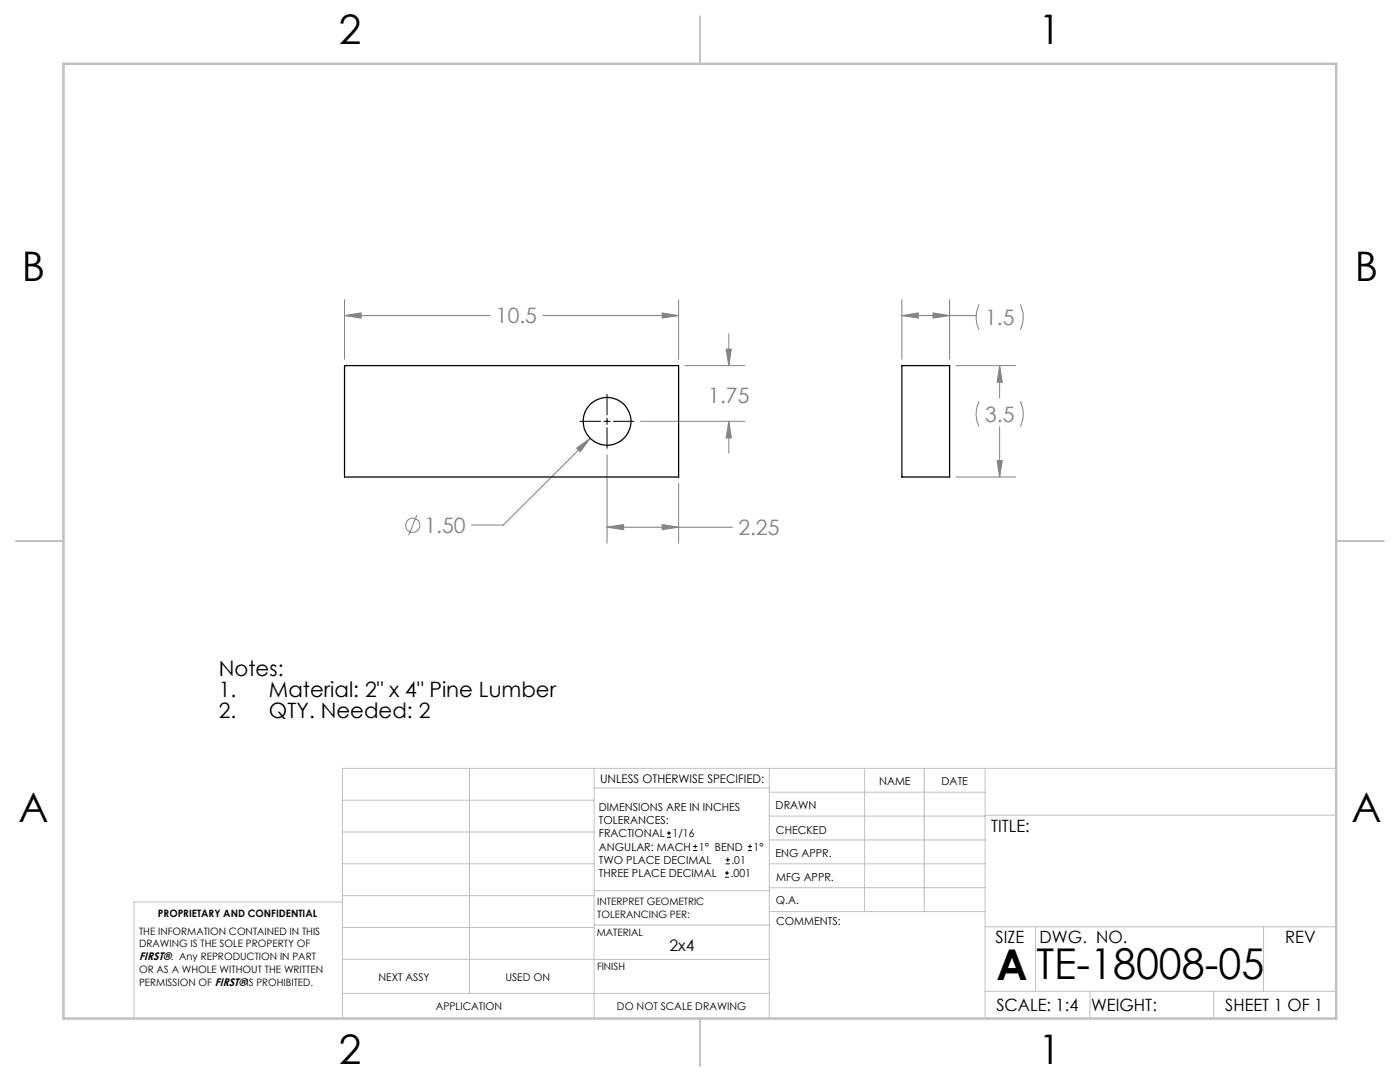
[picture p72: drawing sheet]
<svg xmlns="http://www.w3.org/2000/svg" width="279mm" height="216mm" viewBox="0 0 279 216" stroke-linecap="round" stroke-linejoin="round" font-family="sans-serif">
<defs><g id="words">
<g font-size="8.5">
<text x="198.9" y="195.5">A</text>
<text x="206.9" y="195.4">TE-18008-05</text>
</g>
<g font-size="8.1">
<text x="67.6" y="8.9">2</text>
<text x="207.3" y="8.9">1</text>
<text x="4.4" y="56.2">B</text>
<text x="270.4" y="56.2">B</text>
<text x="3.7" y="164.1">A</text>
<text x="269.7" y="164.1">A</text>
<text x="67.6" y="212.4">2</text>
<text x="207.3" y="212.4">1</text>
</g>
<g font-size="4.2" fill="#808080">
<text x="99" y="64.5">10.5</text>
<text x="196.6" y="64.9">1.5</text>
<text x="141.4" y="80.3">1.75</text>
<text x="196.6" y="84.2">3.5</text>
<text x="84.7" y="106.4">1.50</text>
<text x="147.4" y="106.8">2.25</text>
</g>
<g font-size="4.2">
<text x="43.7" y="134.9">Notes:</text>
<text x="43.7" y="139.1">1.</text>
<text x="43.7" y="143.3">2.</text>
<text x="53.7" y="139.1">Material: 2&quot; x 4&quot; Pine Lumber</text>
<text x="53.7" y="143.3">QTY. Needed: 2</text>
</g>
<g font-size="3.4">
<text x="197.8" y="166">TITLE:</text>
<text x="198.7" y="188.1">SIZE</text>
<text x="207.5" y="188.1">DWG. NO.</text>
<text x="256.5" y="188.2">REV</text>
<text x="198.8" y="201.7">SCALE: 1:4</text>
<text x="217.7" y="201.8">WEIGHT:</text>
<text x="244.5" y="201.7">SHEET 1 OF 1</text>
</g>
<text font-size="3.2" x="133.6" y="189.8">2x4</text>
<text font-size="2.4" x="119.8" y="156.2">UNLESS OTHERWISE SPECIFIED:</text>
<g font-size="2.2">
<text x="119.5" y="161.8">DIMENSIONS ARE IN INCHES</text>
<text x="154.8" y="161.4">DRAWN</text>
<text x="175.4" y="156.6">NAME</text>
<text x="187.9" y="156.7">DATE</text>
<text x="119.5" y="164.4">TOLERANCES:</text>
<text x="119.5" y="167.1">FRACTIONAL</text>
<text x="134.2" y="167.1">1/16</text>
<text x="154.9" y="166.3">CHECKED</text>
<text x="119.5" y="172.4">TWO PLACE DECIMAL</text>
<text x="119.5" y="169.7">ANGULAR: MACH</text>
<text x="139.5" y="169.7">1° BEND</text>
<text x="146" y="172.4">.01</text>
<text x="150.4" y="169.7">1°</text>
<text x="154.8" y="171">ENG APPR.</text>
<text x="119.5" y="175">THREE PLACE DECIMAL</text>
<text x="145.8" y="175">.001</text>
<text x="154.9" y="175.7">MFG APPR.</text>
<text x="154.9" y="180.4">Q.A.</text>
<text x="154.9" y="184.6">COMMENTS:</text>
<text x="27.8" y="191.6">FIRST®. Any REPRODUCTION IN PART</text>
</g>
<g font-size="2.1">
<text x="75.5" y="195.7">NEXT ASSY</text>
<text x="100.9" y="195.7">USED ON</text>
<text x="86.9" y="201.5">APPLICATION</text>
<text x="123.1" y="201.6">DO NOT SCALE DRAWING</text>
</g>
<g font-size="2">
<text x="31.5" y="182.9">PROPRIETARY AND CONFIDENTIAL</text>
<text x="119.2" y="180.6">INTERPRET GEOMETRIC</text>
<text x="119.2" y="183.1">TOLERANCING PER:</text>
<text x="27.8" y="186.5">THE INFORMATION CONTAINED IN THIS</text>
<text x="27.8" y="189">DRAWING IS THE SOLE PROPERTY OF</text>
<text x="119.1" y="186.7">MATERIAL</text>
<text x="27.8" y="194.1">OR AS A WHOLE WITHOUT THE WRITTEN</text>
<text x="27.8" y="196.7">PERMISSION OF FIRST®IS PROHIBITED.</text>
<text x="119.1" y="193.5">FINISH</text>
</g>
</g></defs>
<g fill="none" stroke="#c0c0c0" stroke-width=".2">
<path d="M68.3 159.7h50.3M93.7 153.3v44.9M118.6 153.3v49.9M118.6 157.2h34.9M153.5 153.3v49.9M153.5 158.1h43.1M172.5 153.3v28.6M184.4 153.3v28.6M196.6 153.3v49.9M266.7 153.3h-198.4v49.9M68.3 178.7h50.3M68.3 172.4h50.3"/>
<path d="M68.3 166h50.3M68.3 180h-41.6v23.2M118.6 177.7h35M153.5 167.6h43.1M153.5 162.8h43.1M153.5 172.4h43.1M153.5 177.1h43.1M196.6 162.7h70.1M68.3 198.2h85.2M68.3 191.4l85.2 .1M68.3 185.1h50.3M118.6 184.6h35"/>
<path d="M153.6 181.9h43M196.6 197.8h70.1M196.6 184.9h70.1M206.7 184.9v12.9M217.5 197.8v5.4M242.2 197.8v5.4M252.2 184.9v12.9"/>
</g>
<path d="M139.7 3.2v9.5M3.1 107.9h9.6M266.7 107.9h9.5M139.7 203.2v9.6" fill="none" stroke="#c0c0c0" stroke-width=".25"/>
<path d="M12.7 12.7h254v190.5h-254z" fill="none" stroke="#c0c0c0" stroke-width=".5"/>
<g fill="none" stroke="#808080" stroke-width=".2">
<path d="M68.8 59.8v11.9M135.4 59.8v11.9M180 59.8v11.9M189.5 59.8v11.9M68.8 63l3.3-.6v1.1zM68.8 63h29M108.3 63h27.1M132.2 62.4l3.2 .6-3.2 .5zM136.7 73h11.9M144.9 69.7h1l-.4 3.3zM145.5 66.6v6.4M180 63l3.3-.6v1.1z"/>
<path d="M180 63h14.8M186.2 62.4l3.3 .6-3.3 .5zM190.8 73h11.9M195.4 60.7a5.6 5.6 0 0 0 0 5.1M199.5 73l.5 3.3h-1zM199.5 73v6.4M203.6 60.7a5.9 5.9 0 0 1 0 5.1M115.1 89.4l2.7-1.9-2 2.6zM117.8 87.5l-17.4 17.3h-6.3M121.1 90.7v17.7M127.8 84.1h20.8M135.4 96.4v12"/>
<path d="M145.5 84.1l.4 3.3h-1zM145.5 84.1v6.3M190.8 95.2h11.9M195.4 80.1a5.6 5.6 0 0 0 0 5M199 91.9h1l-.5 3.3zM199.5 85.1v10.1M203.6 80.1a5.9 5.9 0 0 1 0 5M83.2 102.8l-1.6 4M121.1 105.2l3.4-.5v1zM121.1 105.2h25.1M132.2 104.7l3.2 .5-3.2 .5z"/>
<circle cx="82.4" cy="104.8" r="1.41"/>
</g>
<path d="M121.1 78.7v4.1M115.7 84.1h4.2M120.5 84.1h1.3M121.1 83.4v1.3M121.1 85.3v4.2M122.4 84.1h4.1" fill="none" stroke="#000" stroke-width=".2"/>
<path d="M132.2 62.4l3.2 .6-3.2 .5zM68.8 63l3.3-.6v1.1zM121.1 105.2l3.4-.5v1zM132.2 104.7l3.2 .5-3.2 .5zM115.1 89.4l.7 .7 2-2.6zM144.9 69.7h1l-.4 3.3zM145.5 84.1l.4 3.3h-1zM180 63l3.3-.6v1.1zM186.2 62.4l3.3 .6-3.3 .5zM199 91.9h1l-.5 3.3zM199.5 73l.5 3.3h-1z" fill="#808080"/>
<g fill="none" stroke="#000" stroke-width=".25">
<path d="M68.8 73h66.6v22.2h-66.6zM180 73h9.5v22.2h-9.5z"/>
<circle cx="121.1" cy="84.1" r="4.8"/>
</g>
<g fill="none" stroke="#000" stroke-width=".2">
<path d="M133.1 167.1h.8M133.1 166.2h.8M133.5 165.8v.9M138.3 169.7h.8M138.3 168.9h.8M138.7 168.5v.8M144.7 175h.8M144.7 174.2h.8M144.8 172.4h.9M144.8 171.6h.9M145.1 173.8v.8M145.2 171.1v.9"/>
<path d="M149.3 169.7h.8M149.3 168.9h.8M149.7 168.5v.8"/>
</g>
<use href="#words"/>
</svg>
